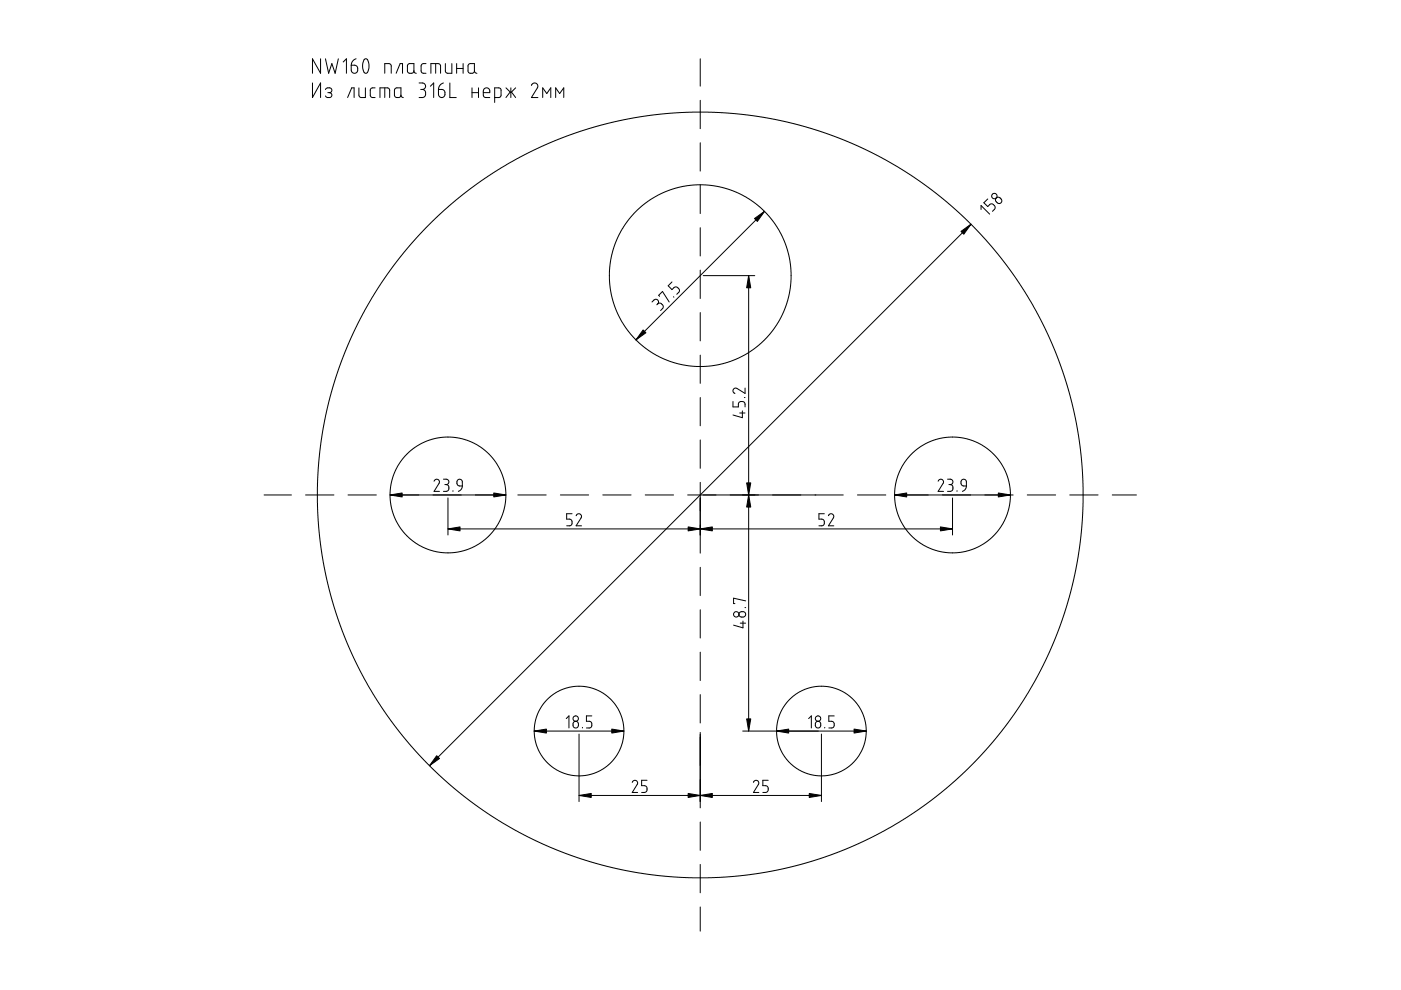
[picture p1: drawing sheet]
<svg xmlns="http://www.w3.org/2000/svg" width="297mm" height="210mm" viewBox="0 0 297 210" stroke-linecap="round" stroke-linejoin="round" font-family="sans-serif">
<g fill="none" stroke="#000" stroke-width=".21">
<path d="M66.3 17.6v3.1l1.7-3.1v3.1M68 12.5v3l-1.7-3v3M69 19l.4-.4 .8 .2 .2 .5-.3 .3h-.3M69 12.5l.7 3 .7-2 .7 2 .6-3M69.5 19.6h.3M69.8 19.6l.3 .1 .3 .3-.2 .6-.8 .1-.4-.4M72.8 13.1l.6-.6v3M74.5 13.8h.7l.5 .3 .1 .9-.2 .4-.6 .1-.4-.2zM75.5 12.5l-.8 .5-.2 .8M76.1 18.6v1.6l.1 .3 .3 .2h1v-2.1M77.3 12.6l.4-.1 .2 .1 .3 1.1-.1 1.2-.4 .6-.5-.1-.3-1v-1zM79.5 18.6h-.7l-.3 .4 .1 1.5 .3 .2h.6"/>
<path d="M81.6 15.5v-2h.9l.3 .2 .2 .2v1.6M81.6 18.6v2.1M83.8 18.8l1.2-.2v1.7l-.3 .4h-.7l-.3-.3-.1-1.3zM84 15.5l.8-2h.5v2M86.5 13.7l.3-.2h1v1.5l-.3 .5h-.7l-.4-.2zM87.8 15l.1 .4 .4 .1M88.9 17.6h.9l.3 .3v.8l-.5 .3M89.2 19h.4M89.6 19h.3l.3 .4v.9l-.4 .3-.9 .1M90.3 13.5h-.7l-.3 .4v1.4l.3 .2h.7M91.2 18.3l.7-.7v3.1M91.4 15.5v-2l1.8 .1 .2 .3v1.6"/>
<path d="M92.4 13.5v2M93 19h.8l.4 .3 .1 .8-.3 .5-.4 .1-.5-.3zM94 17.6l-.8 .5-.2 .9M94.4 13.5v1.6l.4 .4h1v-2M95.4 17.6v3.1h1.3M96.8 13.5v2M96.8 14.5h1.4M98.2 13.5v2M99.3 13.7l.4-.2h.9v1.7l-.3 .3h-.6l-.4-.2zM100.1 19.6h1.4M100.1 18.6v2.1M100.6 15l.2 .4 .3 .1"/>
<path d="M101.5 18.6v2.1M102.5 19.6h1.3v-.5l-.3-.4-.4-.1-.5 .3-.1 1.3 .3 .5h1M107.3 18.6l1 1 1-1M108.2 19.5l-.9 1.2M108.3 18.6v2.1M108.4 19.5l.9 1.2M112.7 18.1l.2-.4 .5-.1 .5 .3 .1 .4-1.3 2.4h1.3M148.5 12.5v5.8M73.7 20.7l.9-2.1h.5v2.1M80.6 20.7v-2.1l1.8 .1 .2 .3v1.7M85 20.2l.1 .3 .4 .2M104.9 20.7h.9l.4-.3v-1.4l-.2-.3-1.1-.1v3.1"/>
<path d="M115.1 20.7v-2.1l.8 1.2 .9-1.2v2.1M117.8 20.7v-2.1l.9 1.2 .8-1.2v2.1M148.5 21.3v6M148.5 30.3v6M148.5 39.3v6M142.5 59.8l-.8 .8 .8 .8 .6-.5h.5l.4 .4 .1 .4-.6 .7M148.5 48.3v6M148.5 57.3v6M149.1 58.4h10.9M158.7 58.4v96.6M162.1 44.8l-27.3 27.3M205.9 47.5l-114.8 114.8"/>
<path d="M208 44.4v-.8l1.8 1.8M209.4 42.2l-.8 .8 .8 .8 .7-.6 .4 .1 .3 .3 .2 .5-.6 .7M211.2 42l.4-.2 .4 .2 .4 .5-.1 .5-.4 .2-.4-.2-.4-.5zM138.2 64l.5-.5h.6l.3 .4-.2 .5M139.4 64.4l.6-.1 .6 .5-.1 .5-.4 .5M139.4 64.4l-.1 .2M139.8 62.8l-.1-.2 .8-.8 1.4 2.2M142.8 62.9l.1 .1M148.5 66.3v6M148.5 75.3v6M148.5 84.3v6M148.5 93.3v6"/>
<path d="M155.4 85.1v1.2h1.1l.1-.9 .4-.3 .8 .2 .2 .3v.7M156.8 87.6h1.2M157.4 87.1v1.5l-2-.6M157.8 84.3h.2M158 82.3v1.1l-2-1.1-.4 .1-.2 .3 .1 .5 .3 .2M56 104.9h5.8M64.8 104.9h6M73.8 104.9h6M82.7 104.9l.2 2.5 .8 2.4 1 1.9 1.5 1.8 1.9 1.6 1.7 1 2.3 .8 2.3 .3 2.6-.1 2.2-.6 2.5-1.3 1.7-1.3 1.6-1.9 1.2-2.1 .8-2.6 .3-2.4M82.7 104.9l.2-2.2 .7-2.4 1.1-2.1 1.3-1.7 1.8-1.5 1.9-1.2 2.6-.9 2.1-.2 2.4 .1 2.5 .6 2.1 1 2 1.6 1.7 1.9 1.2 2.2 .7 2.2 .3 2.6M82.7 104.9h24.6M92 102l.2-.3 .4-.1 .4 .1 .2 .4-.1 .4-1.1 1.7h1.2"/>
<path d="M94 101.6h.8l.3 .3v.6l-.5 .2M94.3 102.7h.3M94.6 102.7l.5 .3v.8l-.3 .3-.8 .1M95 112.1h107M95 105.6v7.8M96 104v.2M97 101.8l.4-.2 .5 .2 .1 1.2h-.6l-.4-.2-.1-.2zM98 103l-.2 .8-.6 .4M109.8 104.9h6M118.8 104.9h6M121.3 108.9h-1.2v1.2h.8l.4 .4v.6l-.2 .3-1 .1M122.2 109.3l.2-.3 .4-.1 .3 .2 .2 .4-1.1 2h1.1"/>
<path d="M127.8 104.9h6M136.8 104.9h6M145.8 104.9h33M148.5 102.3v15M174.8 108.9h-1.2v1.2h.8l.4 .4v.6l-.2 .3-1 .1M175.6 109.3l.3-.3 .4-.1 .3 .2 .2 .4-1.2 2h1.2M181.8 104.9h6M189.7 104.9h25.1M198.9 102l.2-.3 .4-.1 .3 .1 .2 .4v.4l-1.1 1.7h1.1M200.9 101.6h.6l.5 .3v.6l-.5 .2M201.2 102.7h.3M201.5 102.7l.5 .3v.7l-.3 .4-.8 .1"/>
<path d="M202 105.6v7.8M202.9 104v.2M203.9 101.8l.5-.2 .4 .3 .1 1.1h-.6l-.4-.2-.1-.2zM204.9 103l-.3 .8-.6 .4M217.8 104.9h6M226.8 104.9h6M235.8 104.9h5.1M148.5 120.3v6M148.5 129.3v6M148.5 138.3v6M156.8 129.9l.4-.2h.6l.3 .4-.1 .5-.4 .2h-.6l-.3-.4zM157 132.1h1.1"/>
<path d="M157.5 131.7v1.4l-2-.6M157.9 128.8h.2M158.1 127.4l-2.6-.6v1.2h.3M113.3 155l.1 1.8 .6 1.8 .8 1.6 1.1 1.4 1.5 1.3 1.5 .8 1.7 .6 1.8 .2 2.2-.2 1.8-.5 1.6-.9 1.6-1.3 1.2-1.5 .8-1.5 .5-1.8 .2-1.8M113.3 155l.2-1.9 .4-1.5 1-1.9 .9-1.1 1.4-1.3 1.5-.9 1.8-.6 1.7-.3 1.9 .1 1.9 .4 1.9 1 1.4 1.1 1.3 1.5 1 1.7 .5 1.9 .2 1.8M113.3 155h19M120.1 152.4l.5-.6v2.5M121.6 153.1l.6-.2 .3 .2 .1 .7-.2 .4-.5 .1-.3-.2-.1-.7zM122.8 155.6v14.3M123.5 154.2v.1M125.5 151.8h-1.2v1.1l.8 .1 .4 .4v.5l-.3 .4h-.9M148.5 147.3v6"/>
<path d="M148.5 155.3v16M157.5 155h26.2M171.4 152.4l.6-.6v2.5M173 153.1l.4-.2 .5 .2 .1 .8-.2 .3-.5 .1-.3-.1-.1-.3zM174.2 155.6v14.3M174.9 154.2v.1M176.9 151.8h-1.2v1.1l.8 .1 .4 .4-.1 .6-.1 .2-1 .1M122.8 168.7h51.4M134 165.9l.2-.3 .5-.2 .3 .2 .2 .3-.1 .4-1.1 1.7h1.2M137.2 165.4h-1.2v1.2h.8l.4 .4v.6l-.2 .3-1 .1M148.5 174.3v6M159.7 165.9l.2-.3 .5-.2 .3 .2 .2 .4-1.2 2h1.2"/>
<path d="M162.9 165.4h-1.2v1.2h.8l.4 .5v.5l-.2 .3-1 .1M148.5 183.3v6M148.5 192.3v5.1"/>
<circle cx="148.5" cy="58.4" r="19.3"/>
<circle cx="210.8" cy="41.6" r=".57"/>
<circle cx="148.5" cy="104.9" r="81.2"/>
<circle cx="202" cy="104.9" r="12.3"/>
<circle cx="156.1" cy="130.3" r=".57"/>
<circle cx="122.1" cy="152.4" r=".57"/>
<circle cx="173.4" cy="152.4" r=".57"/>
<circle cx="174.2" cy="155" r="9.5"/>
</g>
<g fill="#000" stroke="#000" stroke-width=".21">
<path d="M158.7 58.4l.5 2.6h-.9zM160 46.3l2.1-1.5-1.5 2.1zM203.8 49.1l2.1-1.6-1.6 2.2zM136.4 70l.5 .5-2.1 1.6zM82.7 104.9l2.6-.4v.9zM95 112.1l2.5-.4v.9zM104.7 104.5l2.6 .4-2.6 .5zM148.5 112.1l2.5-.4v.9zM145.9 111.7l2.6 .4-2.6 .5zM158.3 102.4h.9l-.5 2.5zM158.7 104.9l.5 2.6h-.9zM189.7 104.9l2.5-.4v.9z"/>
<path d="M199.4 111.7l2.6 .4-2.6 .5zM211.7 104.5l2.5 .4-2.5 .5zM113.3 155l2.5-.4v.8zM129.7 154.6l2.6 .4-2.6 .4zM158.3 152.4h.9l-.5 2.6zM164.7 155l2.5-.4v.8zM181.1 154.6l2.6 .4-2.6 .4zM92.6 160.2l.6 .6-2.1 1.5zM122.8 168.7l2.5-.5v.9zM148.5 168.7l2.5-.5v.9zM145.9 168.2l2.6 .5-2.6 .4zM171.6 168.2l2.6 .5-2.6 .4z"/>
</g>
</svg>
